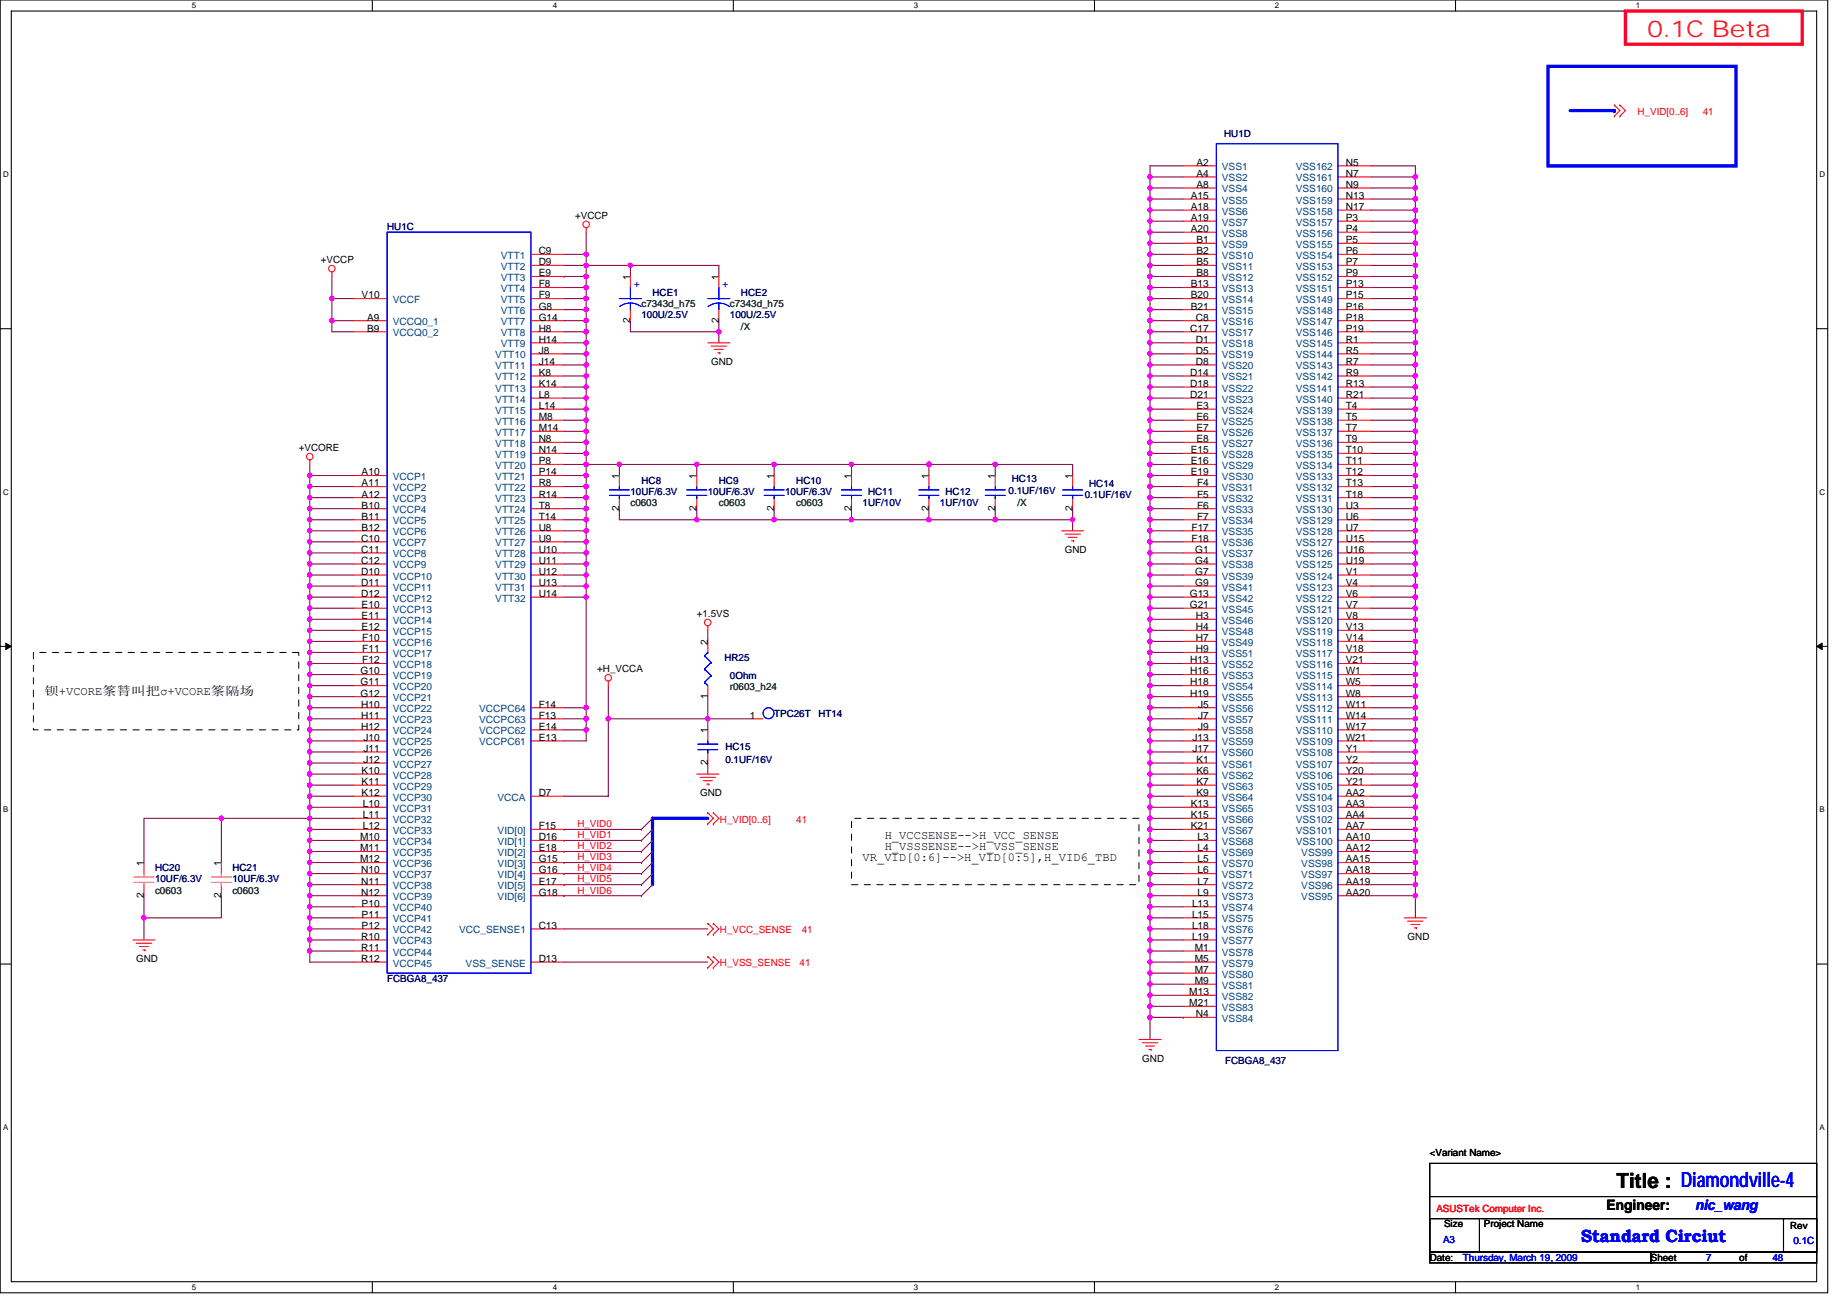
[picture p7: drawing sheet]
<svg xmlns="http://www.w3.org/2000/svg" width="297mm" height="210mm" viewBox="0 0 297 210" stroke-linecap="round" stroke-linejoin="round" font-family="sans-serif">
<defs><g id="words">
<text font-size="3.7" fill="#f00" x="265" y="5.9">0.1C Beta</text>
<text font-size="3.4" x="260" y="191.1">Title : Diamondville-4</text>
<text font-size="2.8" fill="#00f" x="254.3" y="199.6">Standard Circiut</text>
<text font-size="2.3" x="258.4" y="194.5">Engineer:</text>
<text font-size="2.3" fill="#00f" x="272.6" y="194.5">nic_wang</text>
<g font-size="1.9">
<text x="7.2" y="111.8">钡+VCORE筿甧叫把σ+VCORE筿隔场</text>
<text x="142.3" y="134.9">H_VCCSENSE--&gt;H_VCC_SENSE</text>
<text x="142.3" y="136.7">H_VSSSENSE--&gt;H_VSS_SENSE</text>
<text x="138.7" y="138.5">VR_VID[0:6]--&gt;H_VID[0:5],H_VID6_TBD</text>
</g>
<g font-size="1.6" fill="#000080">
<text x="196.9" y="22">HU1D</text>
<text x="62.3" y="37">HU1C</text>
<text x="104.9" y="47.6">HCE1</text>
<text x="119.2" y="47.6">HCE2</text>
<text x="103.2" y="51.2">100U/2.5V</text>
<text x="117.4" y="51.2">100U/2.5V</text>
<text x="103.2" y="77.9">HC8</text>
<text x="115.6" y="77.9">HC9</text>
<text x="128.1" y="77.9">HC10</text>
<text x="162.7" y="77.5">HC13</text>
<text x="101.4" y="79.7">10UF/6.3V</text>
<text x="113.8" y="79.7">10UF/6.3V</text>
<text x="126.3" y="79.7">10UF/6.3V</text>
<text x="138.7" y="81.4">1UF/10V</text>
<text x="139.6" y="79.7">HC11</text>
<text x="151.2" y="81.4">1UF/10V</text>
<text x="152.1" y="79.7">HC12</text>
<text x="162.2" y="79.5">0.1UF/16V</text>
<text x="174.5" y="80">0.1UF/16V</text>
<text x="175.2" y="78.2">HC14</text>
<text x="116.5" y="106.3">HR25</text>
<text x="117.4" y="109.2">0Ohm</text>
<text x="124.5" y="115.2">TPC26T</text>
<text x="131.6" y="115.2">HT14</text>
<text x="116.7" y="120.5">HC15</text>
<text x="116.7" y="122.7">0.1UF/16V</text>
<text x="24.9" y="140.1">HC20</text>
<text x="24.9" y="141.9">10UF/6.3V</text>
<text x="37.4" y="140.1">HC21</text>
<text x="37.4" y="141.9">10UF/6.3V</text>
<text x="62.3" y="157.9">FCBGA8_437</text>
<text x="197" y="171">FCBGA8_437</text>
</g>
<g font-size="1.6" fill="#f00">
<text x="263.4" y="18.5">H_VID[0..6]</text>
<text x="273.9" y="18.5">41</text>
<text x="92.9" y="136.5">H_VID2</text>
<text x="92.9" y="134.8">H_VID1</text>
<text x="92.9" y="133">H_VID0</text>
<text x="115.8" y="132.3">H_VID[0..6]</text>
<text x="128.1" y="132.3">41</text>
<text x="92.9" y="138.3">H_VID3</text>
<text x="92.9" y="141.9">H_VID5</text>
<text x="92.9" y="140.1">H_VID4</text>
<text x="92.9" y="143.7">H_VID6</text>
<text x="115.8" y="155.4">H_VSS_SENSE</text>
<text x="115.8" y="150.1">H_VCC_SENSE</text>
<text x="128.6" y="155.4">41</text>
<text x="128.9" y="150.1">41</text>
<text x="231" y="194.9">ASUSTek Computer Inc.</text>
</g>
<g font-size="1.6">
<text x="192.4" y="26.6">A2</text>
<text x="192.4" y="28.4">A4</text>
<text x="216.4" y="28.4">N7</text>
<text x="216.4" y="26.6">N5</text>
<text x="92.5" y="35.2">+VCCP</text>
<text x="191.5" y="32">A15</text>
<text x="191.5" y="33.8">A18</text>
<text x="191.5" y="35.5">A19</text>
<text x="192.4" y="30.2">A8</text>
<text x="216.4" y="35.5">P3</text>
<text x="216.4" y="33.8">N17</text>
<text x="216.4" y="32">N13</text>
<text x="216.4" y="30.2">N9</text>
<text x="86.6" y="40.9">C9</text>
<text x="191.5" y="37.3">A20</text>
<text x="192.4" y="39.1">B1</text>
<text x="192.4" y="40.9">B2</text>
<text x="216.4" y="40.9">P6</text>
<text x="216.4" y="39.1">P5</text>
<text x="216.4" y="37.3">P4</text>
<text x="51.6" y="42.3">+VCCP</text>
<text x="58.2" y="48">V10</text>
<text x="86.6" y="48">F9</text>
<text x="86.6" y="46.2">F8</text>
<text x="86.6" y="44.4">E9</text>
<text x="86.6" y="42.7">D9</text>
<text x="101.4" y="45" transform="rotate(-90 101.4 45)">1</text>
<text x="115.6" y="45" transform="rotate(-90 115.6 45)">1</text>
<text x="191.5" y="46.2">B13</text>
<text x="191.5" y="48">B20</text>
<text x="192.4" y="42.7">B5</text>
<text x="192.4" y="44.4">B8</text>
<text x="216.4" y="48">P15</text>
<text x="216.4" y="46.2">P13</text>
<text x="216.4" y="44.4">P9</text>
<text x="216.4" y="42.7">P7</text>
<text x="59.1" y="51.5">A9</text>
<text x="59.1" y="53.3">B9</text>
<text x="86.6" y="53.3">H8</text>
<text x="86.6" y="51.5">G14</text>
<text x="86.6" y="49.8">G8</text>
<text x="101.4" y="51.9" transform="rotate(-90 101.4 51.9)">2</text>
<text x="115.6" y="51.9" transform="rotate(-90 115.6 51.9)">2</text>
<text x="191.4" y="53.3">C17</text>
<text x="191.5" y="49.8">B21</text>
<text x="192.3" y="51.5">C8</text>
<text x="216.4" y="53.3">P19</text>
<text x="216.4" y="51.5">P18</text>
<text x="216.4" y="49.8">P16</text>
<text x="86.6" y="55.1">H14</text>
<text x="86.6" y="58.7">J14</text>
<text x="86.6" y="56.9">J8</text>
<text x="114.4" y="58.7">GND</text>
<text x="192.3" y="55.1">D1</text>
<text x="192.3" y="56.9">D5</text>
<text x="192.3" y="58.7">D8</text>
<text x="216.4" y="58.7">R7</text>
<text x="216.4" y="56.9">R5</text>
<text x="216.4" y="55.1">R1</text>
<text x="86.6" y="65.8">L14</text>
<text x="86.6" y="64">L8</text>
<text x="86.6" y="62.2">K14</text>
<text x="86.6" y="60.4">K8</text>
<text x="191.4" y="60.4">D14</text>
<text x="191.4" y="62.2">D18</text>
<text x="191.4" y="64">D21</text>
<text x="192.4" y="65.8">E3</text>
<text x="216.4" y="65.8">T4</text>
<text x="216.4" y="64">R21</text>
<text x="216.4" y="62.2">R13</text>
<text x="216.4" y="60.4">R9</text>
<text x="86.6" y="71.1">N8</text>
<text x="86.6" y="69.3">M14</text>
<text x="86.6" y="67.5">M8</text>
<text x="192.4" y="67.5">E6</text>
<text x="192.4" y="69.3">E7</text>
<text x="192.4" y="71.1">E8</text>
<text x="216.4" y="71.1">T9</text>
<text x="216.4" y="69.3">T7</text>
<text x="216.4" y="67.5">T5</text>
<text x="48" y="72.5">+VCORE</text>
<text x="58.2" y="76.4">A10</text>
<text x="86.6" y="76.4">P14</text>
<text x="86.6" y="74.7">P8</text>
<text x="86.6" y="72.9">N14</text>
<text x="99.6" y="77" transform="rotate(-90 99.6 77)">1</text>
<text x="112" y="77" transform="rotate(-90 112 77)">1</text>
<text x="124.5" y="77" transform="rotate(-90 124.5 77)">1</text>
<text x="136.9" y="77" transform="rotate(-90 136.9 77)">1</text>
<text x="149.4" y="77" transform="rotate(-90 149.4 77)">1</text>
<text x="160" y="77" transform="rotate(-90 160 77)">1</text>
<text x="172.5" y="77" transform="rotate(-90 172.5 77)">1</text>
<text x="191.5" y="72.9">E15</text>
<text x="191.5" y="74.7">E16</text>
<text x="191.5" y="76.4">E19</text>
<text x="216.4" y="76.4">T12</text>
<text x="216.4" y="74.7">T11</text>
<text x="216.4" y="72.9">T10</text>
<text x="58.2" y="78.2">A11</text>
<text x="58.2" y="80">A12</text>
<text x="58.2" y="81.8">B10</text>
<text x="58.2" y="83.5">B11</text>
<text x="86.6" y="83.5">T14</text>
<text x="86.6" y="81.8">T8</text>
<text x="86.6" y="80">R14</text>
<text x="86.6" y="78.2">R8</text>
<text x="99.6" y="82.2" transform="rotate(-90 99.6 82.2)">2</text>
<text x="112" y="82.2" transform="rotate(-90 112 82.2)">2</text>
<text x="124.5" y="82.2" transform="rotate(-90 124.5 82.2)">2</text>
<text x="136.9" y="82.2" transform="rotate(-90 136.9 82.2)">2</text>
<text x="149.4" y="82.2" transform="rotate(-90 149.4 82.2)">2</text>
<text x="160" y="82.2" transform="rotate(-90 160 82.2)">2</text>
<text x="172.5" y="82.2" transform="rotate(-90 172.5 82.2)">2</text>
<text x="192.5" y="78.2">F4</text>
<text x="192.5" y="80">F5</text>
<text x="192.5" y="81.8">F6</text>
<text x="192.5" y="83.5">F7</text>
<text x="216.4" y="83.5">U6</text>
<text x="216.4" y="81.8">U3</text>
<text x="216.4" y="80">T18</text>
<text x="216.4" y="78.2">T13</text>
<text x="58.1" y="87.1">C10</text>
<text x="58.1" y="88.9">C11</text>
<text x="58.2" y="85.3">B12</text>
<text x="86.6" y="88.9">U10</text>
<text x="86.6" y="87.1">U9</text>
<text x="86.6" y="85.3">U8</text>
<text x="171.3" y="88.9">GND</text>
<text x="191.6" y="85.3">F17</text>
<text x="191.6" y="87.1">F18</text>
<text x="192.2" y="88.9">G1</text>
<text x="216.4" y="88.9">U16</text>
<text x="216.4" y="87.1">U15</text>
<text x="216.4" y="85.3">U7</text>
<text x="58.1" y="90.7">C12</text>
<text x="58.1" y="92.4">D10</text>
<text x="58.1" y="94.2">D11</text>
<text x="58.1" y="96">D12</text>
<text x="86.6" y="96">U14</text>
<text x="86.6" y="94.2">U13</text>
<text x="86.6" y="92.4">U12</text>
<text x="86.6" y="90.7">U11</text>
<text x="191.3" y="96">G13</text>
<text x="192.2" y="90.7">G4</text>
<text x="192.2" y="92.4">G7</text>
<text x="192.2" y="94.2">G9</text>
<text x="216.4" y="96">V6</text>
<text x="216.4" y="94.2">V4</text>
<text x="216.4" y="92.4">V1</text>
<text x="216.4" y="90.7">U19</text>
<text x="58.2" y="97.8">E10</text>
<text x="58.2" y="99.5">E11</text>
<text x="58.2" y="101.3">E12</text>
<text x="112.1" y="99.2">+1.5VS</text>
<text x="191.3" y="97.8">G21</text>
<text x="192.3" y="99.5">H3</text>
<text x="192.3" y="101.3">H4</text>
<text x="216.4" y="101.3">V13</text>
<text x="216.4" y="99.5">V8</text>
<text x="216.4" y="97.8">V7</text>
<text x="58.3" y="103.1">F10</text>
<text x="58.3" y="104.9">F11</text>
<text x="58.3" y="106.7">F12</text>
<text x="113.8" y="103.7" transform="rotate(-90 113.8 103.7)">2</text>
<text x="191.4" y="106.7">H13</text>
<text x="192.3" y="103.1">H7</text>
<text x="192.3" y="104.9">H9</text>
<text x="216.4" y="106.7">V21</text>
<text x="216.4" y="104.9">V18</text>
<text x="216.4" y="103.1">V14</text>
<text x="58" y="108.4">G10</text>
<text x="58" y="110.2">G11</text>
<text x="58" y="112">G12</text>
<text x="58.1" y="113.8">H10</text>
<text x="86.6" y="113.8">F14</text>
<text x="96.1" y="108.1">+H_VCCA</text>
<text x="113.8" y="112.4" transform="rotate(-90 113.8 112.4)">1</text>
<text x="191.4" y="108.4">H16</text>
<text x="191.4" y="110.2">H18</text>
<text x="191.4" y="112">H19</text>
<text x="192.7" y="113.8">J5</text>
<text x="216.4" y="113.8">W11</text>
<text x="216.4" y="112">W8</text>
<text x="216.4" y="110.2">W5</text>
<text x="216.4" y="108.4">W1</text>
<text x="58.1" y="115.5">H11</text>
<text x="58.1" y="117.3">H12</text>
<text x="58.4" y="119.1">J10</text>
<text x="86.6" y="115.5">F13</text>
<text x="86.6" y="117.3">E14</text>
<text x="86.6" y="119.1">E13</text>
<text x="113.8" y="117.9" transform="rotate(-90 113.8 117.9)">1</text>
<text x="120.6" y="115.5">1</text>
<text x="191.8" y="119.1">J13</text>
<text x="192.7" y="115.5">J7</text>
<text x="192.7" y="117.3">J9</text>
<text x="216.4" y="119.1">W21</text>
<text x="216.4" y="117.3">W17</text>
<text x="216.4" y="115.5">W14</text>
<text x="58.2" y="124.4">K10</text>
<text x="58.4" y="120.9">J11</text>
<text x="58.4" y="122.7">J12</text>
<text x="113.8" y="123.1" transform="rotate(-90 113.8 123.1)">2</text>
<text x="191.8" y="120.9">J17</text>
<text x="192.4" y="122.7">K1</text>
<text x="192.4" y="124.4">K6</text>
<text x="216.4" y="124.4">Y20</text>
<text x="216.4" y="122.7">Y2</text>
<text x="216.4" y="120.9">Y1</text>
<text x="58.2" y="126.2">K11</text>
<text x="58.2" y="128">K12</text>
<text x="58.4" y="129.8">L10</text>
<text x="58.4" y="131.6">L11</text>
<text x="86.6" y="128">D7</text>
<text x="112.6" y="128">GND</text>
<text x="191.5" y="129.8">K13</text>
<text x="191.5" y="131.6">K15</text>
<text x="192.4" y="126.2">K7</text>
<text x="192.4" y="128">K9</text>
<text x="216.4" y="131.6">AA4</text>
<text x="216.4" y="129.8">AA3</text>
<text x="216.4" y="128">AA2</text>
<text x="216.4" y="126.2">Y21</text>
<text x="57.9" y="135.1">M10</text>
<text x="57.9" y="136.9">M11</text>
<text x="58.4" y="133.3">L12</text>
<text x="86.6" y="133.3">F15</text>
<text x="86.6" y="135.1">D16</text>
<text x="86.6" y="136.9">E18</text>
<text x="191.5" y="133.3">K21</text>
<text x="192.6" y="135.1">L3</text>
<text x="192.6" y="136.9">L4</text>
<text x="216.4" y="136.9">AA12</text>
<text x="216.4" y="135.1">AA10</text>
<text x="216.4" y="133.3">AA7</text>
<text x="23.1" y="139.2" transform="rotate(-90 23.1 139.2)">1</text>
<text x="35.6" y="139.2" transform="rotate(-90 35.6 139.2)">1</text>
<text x="57.9" y="138.7">M12</text>
<text x="58.1" y="140.4">N10</text>
<text x="58.1" y="142.2">N11</text>
<text x="58.1" y="144">N12</text>
<text x="86.6" y="138.7">G15</text>
<text x="86.6" y="140.4">G16</text>
<text x="86.6" y="142.2">E17</text>
<text x="86.6" y="144">G18</text>
<text x="192.6" y="138.7">L5</text>
<text x="192.6" y="140.4">L6</text>
<text x="192.6" y="142.2">L7</text>
<text x="192.6" y="144">L9</text>
<text x="216.4" y="144">AA20</text>
<text x="216.4" y="142.2">AA19</text>
<text x="216.4" y="140.4">AA18</text>
<text x="216.4" y="138.7">AA15</text>
<text x="23.1" y="144.4" transform="rotate(-90 23.1 144.4)">2</text>
<text x="35.6" y="144.4" transform="rotate(-90 35.6 144.4)">2</text>
<text x="58.2" y="145.8">P10</text>
<text x="58.2" y="147.6">P11</text>
<text x="58.2" y="149.3">P12</text>
<text x="86.6" y="149.3">C13</text>
<text x="191.7" y="145.8">L13</text>
<text x="191.7" y="147.6">L15</text>
<text x="191.7" y="149.3">L18</text>
<text x="21.9" y="154.7">GND</text>
<text x="58.1" y="151.1">R10</text>
<text x="58.1" y="152.9">R11</text>
<text x="58.1" y="154.7">R12</text>
<text x="86.6" y="154.7">D13</text>
<text x="191.7" y="151.1">L19</text>
<text x="192.1" y="152.9">M1</text>
<text x="192.1" y="154.7">M5</text>
<text x="226.4" y="151.1">GND</text>
<text x="191.3" y="160">M13</text>
<text x="191.3" y="161.8">M21</text>
<text x="192.1" y="156.4">M7</text>
<text x="192.1" y="158.2">M9</text>
<text x="192.3" y="163.6">N4</text>
<text x="183.7" y="170.7">GND</text>
<text x="229.9" y="185.8">&lt;Variant Name&gt;</text>
<text x="232.2" y="197.4">Size</text>
<text x="238.7" y="197.4">Project Name</text>
<text x="287.9" y="197.5">Rev</text>
<text x="229.9" y="202.7">Date:</text>
<text x="265.5" y="202.7">Sheet</text>
<text x="279.7" y="202.7">of</text>
</g>
<g font-size="1.6" fill="#004080">
<text x="196.5" y="27.4">VSS1</text>
<text x="196.5" y="29.2">VSS2</text>
<text x="208.4" y="29.2">VSS161</text>
<text x="208.4" y="27.4">VSS162</text>
<text x="196.5" y="30.9">VSS4</text>
<text x="196.5" y="32.7">VSS5</text>
<text x="196.5" y="34.5">VSS6</text>
<text x="208.4" y="34.5">VSS158</text>
<text x="208.4" y="32.7">VSS159</text>
<text x="208.4" y="30.9">VSS160</text>
<text x="80.5" y="41.6">VTT1</text>
<text x="196.5" y="36.3">VSS7</text>
<text x="196.5" y="38.1">VSS8</text>
<text x="196.5" y="39.8">VSS9</text>
<text x="196.5" y="41.6">VSS10</text>
<text x="208.4" y="41.6">VSS154</text>
<text x="208.4" y="39.8">VSS155</text>
<text x="208.4" y="38.1">VSS156</text>
<text x="208.4" y="36.3">VSS157</text>
<text x="80.5" y="46.9">VTT4</text>
<text x="80.5" y="45.2">VTT3</text>
<text x="80.5" y="43.4">VTT2</text>
<text x="196.5" y="43.4">VSS11</text>
<text x="196.5" y="45.2">VSS12</text>
<text x="196.5" y="46.9">VSS13</text>
<text x="208.4" y="46.9">VSS151</text>
<text x="208.4" y="45.2">VSS152</text>
<text x="208.4" y="43.4">VSS153</text>
<text x="63.2" y="48.7">VCCF</text>
<text x="63.2" y="52.3">VCCQ0_1</text>
<text x="80.5" y="52.3">VTT7</text>
<text x="80.5" y="50.5">VTT6</text>
<text x="80.5" y="48.7">VTT5</text>
<text x="196.5" y="48.7">VSS14</text>
<text x="196.5" y="50.5">VSS15</text>
<text x="196.5" y="52.3">VSS16</text>
<text x="208.4" y="52.3">VSS147</text>
<text x="208.4" y="50.5">VSS148</text>
<text x="208.4" y="48.7">VSS149</text>
<text x="63.2" y="54.1">VCCQ0_2</text>
<text x="79.6" y="59.4">VTT11</text>
<text x="79.6" y="57.6">VTT10</text>
<text x="80.5" y="55.8">VTT9</text>
<text x="80.5" y="54.1">VTT8</text>
<text x="196.5" y="54.1">VSS17</text>
<text x="196.5" y="55.8">VSS18</text>
<text x="196.5" y="57.6">VSS19</text>
<text x="196.5" y="59.4">VSS20</text>
<text x="208.4" y="59.4">VSS143</text>
<text x="208.4" y="57.6">VSS144</text>
<text x="208.4" y="55.8">VSS145</text>
<text x="208.4" y="54.1">VSS146</text>
<text x="79.6" y="64.7">VTT14</text>
<text x="79.6" y="62.9">VTT13</text>
<text x="79.6" y="61.2">VTT12</text>
<text x="196.5" y="61.2">VSS21</text>
<text x="196.5" y="62.9">VSS22</text>
<text x="196.5" y="64.7">VSS23</text>
<text x="208.4" y="64.7">VSS140</text>
<text x="208.4" y="62.9">VSS141</text>
<text x="208.4" y="61.2">VSS142</text>
<text x="79.6" y="71.8">VTT18</text>
<text x="79.6" y="70.1">VTT17</text>
<text x="79.6" y="68.3">VTT16</text>
<text x="79.6" y="66.5">VTT15</text>
<text x="196.5" y="66.5">VSS24</text>
<text x="196.5" y="68.3">VSS25</text>
<text x="196.5" y="70.1">VSS26</text>
<text x="196.5" y="71.8">VSS27</text>
<text x="208.4" y="71.8">VSS136</text>
<text x="208.4" y="70.1">VSS137</text>
<text x="208.4" y="68.3">VSS138</text>
<text x="208.4" y="66.5">VSS139</text>
<text x="63.2" y="77.2">VCCP1</text>
<text x="79.6" y="77.2">VTT21</text>
<text x="79.6" y="75.4">VTT20</text>
<text x="79.6" y="73.6">VTT19</text>
<text x="196.5" y="73.6">VSS28</text>
<text x="196.5" y="75.4">VSS29</text>
<text x="196.5" y="77.2">VSS30</text>
<text x="208.4" y="77.2">VSS133</text>
<text x="208.4" y="75.4">VSS134</text>
<text x="208.4" y="73.6">VSS135</text>
<text x="63.2" y="79">VCCP2</text>
<text x="63.2" y="80.7">VCCP3</text>
<text x="63.2" y="82.5">VCCP4</text>
<text x="79.6" y="82.5">VTT24</text>
<text x="79.6" y="80.7">VTT23</text>
<text x="79.6" y="79">VTT22</text>
<text x="196.5" y="79">VSS31</text>
<text x="196.5" y="80.7">VSS32</text>
<text x="196.5" y="82.5">VSS33</text>
<text x="208.4" y="82.5">VSS130</text>
<text x="208.4" y="80.7">VSS131</text>
<text x="208.4" y="79">VSS132</text>
<text x="63.2" y="84.3">VCCP5</text>
<text x="63.2" y="86.1">VCCP6</text>
<text x="63.2" y="87.8">VCCP7</text>
<text x="63.2" y="89.6">VCCP8</text>
<text x="79.6" y="89.6">VTT28</text>
<text x="79.6" y="87.8">VTT27</text>
<text x="79.6" y="86.1">VTT26</text>
<text x="79.6" y="84.3">VTT25</text>
<text x="196.5" y="84.3">VSS34</text>
<text x="196.5" y="86.1">VSS35</text>
<text x="196.5" y="87.8">VSS36</text>
<text x="196.5" y="89.6">VSS37</text>
<text x="208.4" y="89.6">VSS126</text>
<text x="208.4" y="87.8">VSS127</text>
<text x="208.4" y="86.1">VSS128</text>
<text x="208.4" y="84.3">VSS129</text>
<text x="63.2" y="91.4">VCCP9</text>
<text x="63.2" y="93.2">VCCP10</text>
<text x="63.2" y="95">VCCP11</text>
<text x="79.6" y="95">VTT31</text>
<text x="79.6" y="93.2">VTT30</text>
<text x="79.6" y="91.4">VTT29</text>
<text x="196.5" y="91.4">VSS38</text>
<text x="196.5" y="93.2">VSS39</text>
<text x="196.5" y="95">VSS41</text>
<text x="208.4" y="95">VSS123</text>
<text x="208.4" y="93.2">VSS124</text>
<text x="208.4" y="91.4">VSS125</text>
<text x="63.2" y="96.7">VCCP12</text>
<text x="63.2" y="98.5">VCCP13</text>
<text x="63.2" y="100.3">VCCP14</text>
<text x="79.6" y="96.7">VTT32</text>
<text x="196.5" y="96.7">VSS42</text>
<text x="196.5" y="98.5">VSS45</text>
<text x="196.5" y="100.3">VSS46</text>
<text x="208.4" y="100.3">VSS120</text>
<text x="208.4" y="98.5">VSS121</text>
<text x="208.4" y="96.7">VSS122</text>
<text x="63.2" y="102.1">VCCP15</text>
<text x="63.2" y="103.8">VCCP16</text>
<text x="63.2" y="105.6">VCCP17</text>
<text x="63.2" y="107.4">VCCP18</text>
<text x="196.5" y="102.1">VSS48</text>
<text x="196.5" y="103.8">VSS49</text>
<text x="196.5" y="105.6">VSS51</text>
<text x="196.5" y="107.4">VSS52</text>
<text x="208.4" y="107.4">VSS116</text>
<text x="208.4" y="105.6">VSS117</text>
<text x="208.4" y="103.8">VSS118</text>
<text x="208.4" y="102.1">VSS119</text>
<text x="63.2" y="109.2">VCCP19</text>
<text x="63.2" y="111">VCCP20</text>
<text x="63.2" y="112.7">VCCP21</text>
<text x="196.5" y="109.2">VSS53</text>
<text x="196.5" y="111">VSS54</text>
<text x="196.5" y="112.7">VSS55</text>
<text x="208.4" y="112.7">VSS113</text>
<text x="208.4" y="111">VSS114</text>
<text x="208.4" y="109.2">VSS115</text>
<text x="63.2" y="114.5">VCCP22</text>
<text x="63.2" y="116.3">VCCP23</text>
<text x="63.2" y="118.1">VCCP24</text>
<text x="63.2" y="119.8">VCCP25</text>
<text x="77.1" y="114.5">VCCPC64</text>
<text x="77.1" y="116.3">VCCPC63</text>
<text x="77.1" y="118.1">VCCPC62</text>
<text x="77.1" y="119.8">VCCPC61</text>
<text x="196.5" y="114.5">VSS56</text>
<text x="196.5" y="116.3">VSS57</text>
<text x="196.5" y="118.1">VSS58</text>
<text x="196.5" y="119.8">VSS59</text>
<text x="208.4" y="119.8">VSS109</text>
<text x="208.4" y="118.1">VSS110</text>
<text x="208.4" y="116.3">VSS111</text>
<text x="208.4" y="114.5">VSS112</text>
<text x="63.2" y="121.6">VCCP26</text>
<text x="63.2" y="123.4">VCCP27</text>
<text x="63.2" y="125.2">VCCP28</text>
<text x="196.5" y="121.6">VSS60</text>
<text x="196.5" y="123.4">VSS61</text>
<text x="196.5" y="125.2">VSS62</text>
<text x="208.4" y="125.2">VSS106</text>
<text x="208.4" y="123.4">VSS107</text>
<text x="208.4" y="121.6">VSS108</text>
<text x="63.2" y="127">VCCP29</text>
<text x="63.2" y="128.7">VCCP30</text>
<text x="63.2" y="130.5">VCCP31</text>
<text x="80" y="128.7">VCCA</text>
<text x="196.5" y="127">VSS63</text>
<text x="196.5" y="128.7">VSS64</text>
<text x="196.5" y="130.5">VSS65</text>
<text x="208.4" y="130.5">VSS103</text>
<text x="208.4" y="128.7">VSS104</text>
<text x="208.4" y="127">VSS105</text>
<text x="63.2" y="132.3">VCCP32</text>
<text x="63.2" y="134.1">VCCP33</text>
<text x="63.2" y="135.8">VCCP34</text>
<text x="63.2" y="137.6">VCCP35</text>
<text x="80" y="134.1">VID[0]</text>
<text x="80" y="135.8">VID[1]</text>
<text x="80" y="137.6">VID[2]</text>
<text x="196.5" y="132.3">VSS66</text>
<text x="196.5" y="134.1">VSS67</text>
<text x="196.5" y="135.8">VSS68</text>
<text x="196.5" y="137.6">VSS69</text>
<text x="208.4" y="135.8">VSS100</text>
<text x="208.4" y="134.1">VSS101</text>
<text x="208.4" y="132.3">VSS102</text>
<text x="209.3" y="137.6">VSS99</text>
<text x="63.2" y="139.4">VCCP36</text>
<text x="63.2" y="141.2">VCCP37</text>
<text x="63.2" y="143">VCCP38</text>
<text x="80" y="139.4">VID[3]</text>
<text x="80" y="141.2">VID[4]</text>
<text x="80" y="143">VID[5]</text>
<text x="196.5" y="139.4">VSS70</text>
<text x="196.5" y="141.2">VSS71</text>
<text x="196.5" y="143">VSS72</text>
<text x="209.3" y="143">VSS96</text>
<text x="209.3" y="141.2">VSS97</text>
<text x="209.3" y="139.4">VSS98</text>
<text x="63.2" y="144.7">VCCP39</text>
<text x="63.2" y="146.5">VCCP40</text>
<text x="63.2" y="148.3">VCCP41</text>
<text x="80" y="144.7">VID[6]</text>
<text x="196.5" y="144.7">VSS73</text>
<text x="196.5" y="146.5">VSS74</text>
<text x="196.5" y="148.3">VSS75</text>
<text x="209.3" y="144.7">VSS95</text>
<text x="63.2" y="150.1">VCCP42</text>
<text x="63.2" y="151.8">VCCP43</text>
<text x="63.2" y="153.6">VCCP44</text>
<text x="63.2" y="155.4">VCCP45</text>
<text x="73.8" y="150.1">VCC_SENSE1</text>
<text x="74.9" y="155.4">VSS_SENSE</text>
<text x="196.5" y="150.1">VSS76</text>
<text x="196.5" y="151.8">VSS77</text>
<text x="196.5" y="153.6">VSS78</text>
<text x="196.5" y="155.4">VSS79</text>
<text x="196.5" y="157.2">VSS80</text>
<text x="196.5" y="159">VSS81</text>
<text x="196.5" y="160.7">VSS82</text>
<text x="196.5" y="162.5">VSS83</text>
<text x="196.5" y="164.3">VSS84</text>
</g>
<g font-size="1.6" fill="#00f">
<text x="101.9" y="46.1">+</text>
<text x="116.1" y="46.1">+</text>
<text x="232.1" y="199.8">A3</text>
<text x="235.3" y="202.7">Thursday, March 19, 2009</text>
<text x="274.4" y="202.7">7</text>
<text x="285" y="202.7">48</text>
<text x="288.4" y="200">0.1C</text>
</g>
<g font-size="1.6" fill="#008000">
<text x="103.2" y="49.4">c7343d_h75</text>
<text x="117.4" y="49.4">c7343d_h75</text>
<text x="119.2" y="53">/X</text>
<text x="101.4" y="81.4">c0603</text>
<text x="115.6" y="81.4">c0603</text>
<text x="128.1" y="81.4">c0603</text>
<text x="163.6" y="81.4">/X</text>
<text x="117.4" y="110.9">r0603_h24</text>
<text x="24.9" y="143.7">c0603</text>
<text x="37.4" y="143.7">c0603</text>
</g>
<g font-size="1.3">
<text x="30.8" y="1.3">5</text>
<text x="88.9" y="1.3">4</text>
<text x="147" y="1.3">3</text>
<text x="205" y="1.3">2</text>
<text x="263.1" y="1.3">1</text>
<text x=".5" y="28.4">D</text>
<text x="292.6" y="28.4">D</text>
<text x=".5" y="79.5">C</text>
<text x="292.6" y="79.5">C</text>
<text x=".5" y="130.6">B</text>
<text x="292.6" y="130.6">B</text>
<text x=".5" y="181.7">A</text>
<text x="292.6" y="181.7">A</text>
<text x="30.8" y="207.4">5</text>
<text x="88.9" y="207.4">4</text>
<text x="147" y="207.4">3</text>
<text x="205" y="207.4">2</text>
<text x="263.1" y="207.4">1</text>
</g>
</g></defs>
<path d="M0 0h293.9v207.9h-293.9zM1.8 1.8h290.4v204.3h-290.4z" fill="none" stroke="#000" stroke-width=".17"/>
<g fill="#fff">
<path d="M30.8 .2h.7v1.4h-.7z"/>
<path d="M30.8 206.3h.7v1.4h-.7z"/>
</g>
<path d="M59.9 0v1.8M59.9 206.1v1.8" fill="none" stroke="#000" stroke-width=".17"/>
<g fill="#fff">
<path d="M88.9 .2h.7v1.4h-.7z"/>
<path d="M88.9 206.3h.7v1.4h-.7z"/>
</g>
<path d="M117.9 0v1.8M117.9 206.1v1.8" fill="none" stroke="#000" stroke-width=".17"/>
<g fill="#fff">
<path d="M147 .2h.7v1.4h-.7z"/>
<path d="M147 206.3h.7v1.4h-.7z"/>
</g>
<path d="M176 0v1.8M176 206.1v1.8" fill="none" stroke="#000" stroke-width=".17"/>
<g fill="#fff">
<path d="M205 .2h.7v1.4h-.7z"/>
<path d="M205 206.3h.7v1.4h-.7z"/>
</g>
<path d="M234.1 0v1.8M234.1 206.1v1.8" fill="none" stroke="#000" stroke-width=".17"/>
<g fill="#fff">
<path d="M263.1 .2h.7v1.4h-.7z"/>
<path d="M263.1 206.3h.7v1.4h-.7z"/>
<path d="M.5 27.3h.9v1.4h-.9z"/>
<path d="M292.6 27.3h.9v1.4h-.9z"/>
<path d="M.5 78.4h.9v1.4h-.9z"/>
<path d="M292.6 78.4h.9v1.4h-.9z"/>
</g>
<path d="M0 52.9h1.8M292.2 52.9h1.7" fill="none" stroke="#000" stroke-width=".17"/>
<g fill="#fff">
<path d="M.5 129.5h.8v1.4h-.8z"/>
<path d="M292.6 129.5h.9v1.4h-.9z"/>
</g>
<path d="M0 103.9h1.8M292.2 103.9h1.7" fill="none" stroke="#000" stroke-width=".17"/>
<path d="M.9 103.4l.9 .5-.9 .5zM292.2 103.9l.8-.5v1z" fill="#000" stroke="#000" stroke-width=".16"/>
<g fill="#fff">
<path d="M.5 180.5h.8v1.4h-.8z"/>
<path d="M292.6 180.5h.9v1.4h-.9z"/>
</g>
<path d="M0 155h1.8M292.2 155h1.7M229.9 187h62.3v14.3h-62.3zM229.9 195.9h8v5.4h-8zM229.9 192.4h62.3M238.1 195.9h48.7M286.8 195.9h5.4v5.4h-5.4zM286.8 195.9h.1M292.2 192.4h.1M229.9 201.3h35.6v1.8h-35.6zM265.5 201.3h26.7v1.8h-26.7z" fill="none" stroke="#000" stroke-width=".17"/>
<g fill="none" stroke="#800040" stroke-width=".17">
<path d="M94.3 37.3v3.6M185 28.4h5.3M185 37.3h5.3M185 39.1h5.3M185 30.2h5.3M185 32h5.3M185 35.6h5.3M185 33.8h5.3M185 39.1h.1M185 32h.1M185 37.3h.1M185 28.4h.1"/>
<path d="M185 35.6h.1M185 33.8h.1M185 30.2h.1M190.3 26.7h-5.3v135.1M220.5 26.7h7.1v1.7M220.5 33.8h7.1M220.5 35.6h7.1M220.5 30.2h7.1M220.5 32h7.1M220.5 37.3h7.1M220.5 39.1h7.1M220.5 28.4h7.1"/>
<path d="M227.6 28.4h.1M227.6 35.6h.1M227.6 32h.1M227.6 37.3h.1M227.6 33.8h.1M227.6 39.1h.1M227.6 30.2h.1M227.6 28.4v115.6M53.4 51.6v1.7h3.5M53.4 48h.1M53.4 48v3.6M53.4 51.6h.1"/>
<path d="M53.4 44.4v3.6M53.4 48h3.5M53.4 51.6h3.5M90.7 40.9h3.6M90.7 58.7h3.6M90.7 56.9h3.6M90.7 55.1h3.6M90.7 48h3.6M90.7 46.2h3.6M90.7 42.7h3.6M90.7 49.8h3.6M90.7 51.6h3.6"/>
<path d="M90.7 53.3h3.6M90.7 44.4h.1M90.7 44.4h3.6M94.3 46.2h.1M94.3 40.9h.1M94.3 48h.1M94.3 58.7h.1M94.3 55.1h.1M94.3 49.8h.1M94.3 51.6h.1M94.3 42.7h.1M94.3 56.9h.1"/>
<path d="M94.3 53.3h.1M94.3 44.4h.1M94.3 40.9v78.2h-3.6M94.3 42.7h7.1M101.4 42.7h.1M101.4 42.7h14.2v1.7M101.4 42.7v1.7M101.4 51.6v1.7h14.2M115.6 53.3h.1M115.6 51.6v1.7M115.6 53.3v1.8M185 55.1h5.3"/>
<path d="M185 56.9h5.3M185 44.4h5.3M185 46.2h5.3M185 53.3h5.3M185 42.7h5.3M185 51.6h5.3M185 58.7h5.3M185 40.9h5.3M185 48h5.3M185 49.8h5.3M185 56.9h.1M185 46.2h.1"/>
<path d="M185 55.1h.1M185 44.4h.1M185 53.3h.1M185 42.7h.1M185 49.8h.1M185 58.7h.1M185 40.9h.1M185 51.6h.1M185 48h.1M220.5 40.9h7.1M220.5 42.7h7.1M220.5 58.7h7.1"/>
<path d="M220.5 51.6h7.1M220.5 53.3h7.1M220.5 44.4h7.1M220.5 55.1h7.1M220.5 46.2h7.1M220.5 48h7.1M220.5 56.9h7.1M220.5 49.8h7.1M227.6 42.7h.1M227.6 53.3h.1M227.6 44.4h.1M227.6 55.1h.1"/>
<path d="M227.6 48h.1M227.6 46.2h.1M227.6 56.9h.1M227.6 49.8h.1M227.6 40.9h.1M227.6 58.7h.1M227.6 51.6h.1M49.8 76.5h.1M49.8 74.7v1.8M49.8 78.2h.1M49.8 76.5v78.2h7.1M49.8 78.2h7.1"/>
<path d="M49.8 76.5h7.1M90.7 74.7h3.6M90.7 72.9h3.6M90.7 71.1h3.6M90.7 69.3h3.6M90.7 62.2h3.6M90.7 60.5h3.6M90.7 76.5h3.6M90.7 67.6h3.6M90.7 65.8h3.6M90.7 64h3.6M90.7 78.2h3.6"/>
<path d="M94.3 72.9h.1M94.3 69.3h.1M94.3 62.2h.1M94.3 74.7h.1M94.3 65.8h.1M94.3 64h.1M94.3 60.5h.1M94.3 76.5h.1M94.3 67.6h.1M94.3 78.2h.1M94.3 71.1h.1M94.3 74.7h5.3"/>
<path d="M99.6 74.7v1.8M99.6 74.7h72.9v1.8M99.6 74.7h.1M112.1 74.7v1.8M112.1 74.7h.1M124.5 74.7v1.8M124.5 74.7h.1M136.9 74.7h.1M136.9 74.7v1.8M149.4 74.7v1.8M149.4 74.7h.1M160.1 74.7v1.8"/>
<path d="M160.1 74.7h.1M185 67.6h5.3M185 69.3h5.3M185 74.7h5.3M185 76.5h5.3M185 62.2h5.3M185 64h5.3M185 72.9h5.3M185 60.5h5.3M185 71.1h5.3M185 78.2h5.3M185 65.8h5.3"/>
<path d="M185 69.3h.1M185 76.5h.1M185 64h.1M185 74.7h.1M185 62.2h.1M185 72.9h.1M185 60.5h.1M185 67.6h.1M185 71.1h.1M185 78.2h.1M185 65.8h.1M220.5 60.5h7.1"/>
<path d="M220.5 69.3h7.1M220.5 71.1h7.1M220.5 76.5h7.1M220.5 78.2h7.1M220.5 62.2h7.1M220.5 64h7.1M220.5 72.9h7.1M220.5 74.7h7.1M220.5 65.8h7.1M220.5 67.6h7.1M227.6 60.5h.1M227.6 71.1h.1"/>
<path d="M227.6 78.2h.1M227.6 62.2h.1M227.6 64h.1M227.6 72.9h.1M227.6 74.7h.1M227.6 67.6h.1M227.6 65.8h.1M227.6 69.3h.1M227.6 76.5h.1M49.8 85.3h.1M49.8 92.5h.1M49.8 80h.1"/>
<path d="M49.8 97.8h.1M49.8 83.6h.1M49.8 96h.1M49.8 90.7h.1M49.8 94.2h.1M49.8 88.9h.1M49.8 87.1h.1M49.8 99.6h.1M49.8 81.8h.1M49.8 87.1h7.1M49.8 85.3h7.1M49.8 99.6h7.1"/>
<path d="M49.8 97.8h7.1M49.8 94.2h7.1M49.8 92.5h7.1M49.8 96h7.1M49.8 81.8h7.1M49.8 80h7.1M49.8 83.6h7.1M49.8 90.7h7.1M49.8 88.9h7.1M90.7 80h3.6M90.7 90.7h3.6M90.7 88.9h3.6"/>
<path d="M90.7 81.8h3.6M90.7 92.5h3.6M90.7 83.6h3.6M90.7 96h3.6M90.7 87.1h3.6M90.7 94.2h3.6M90.7 85.3h3.6M94.3 88.9h.1M94.3 80h.1M94.3 90.7h.1M94.3 81.8h.1M94.3 96h.1"/>
<path d="M94.3 83.6h.1M94.3 85.3h.1M94.3 92.5h.1M94.3 87.1h.1M94.3 94.2h.1M99.6 81.8v1.8h12.5M112.1 81.8v1.8M112.1 83.6h.1M112.1 83.6h60.4M124.5 81.8v1.8M124.5 83.6h.1M136.9 81.8v1.8"/>
<path d="M136.9 83.6h.1M149.4 81.8v1.8M149.4 83.6h.1M160.1 83.6h.1M160.1 81.8v1.8M172.5 83.6v1.7M172.5 81.8v1.8M185 96h5.3M185 97.8h5.3M185 81.8h5.3M185 83.6h5.3M185 87.1h5.3"/>
<path d="M185 88.9h5.3M185 94.2h5.3M185 80h5.3M185 85.3h5.3M185 92.5h5.3M185 99.6h5.3M185 90.7h5.3M185 97.8h.1M185 83.6h.1M185 88.9h.1M185 96h.1M185 81.8h.1"/>
<path d="M185 87.1h.1M185 94.2h.1M185 80h.1M185 92.5h.1M185 99.6h.1M185 85.3h.1M185 90.7h.1M220.5 96h7.1M220.5 97.8h7.1M220.5 99.6h7.1M220.5 80h7.1M220.5 81.8h7.1"/>
<path d="M220.5 88.9h7.1M220.5 90.7h7.1M220.5 83.6h7.1M220.5 85.3h7.1M220.5 92.5h7.1M220.5 94.2h7.1M220.5 87.1h7.1M227.6 97.8h.1M227.6 99.6h.1M227.6 81.8h.1M227.6 90.7h.1M227.6 85.3h.1"/>
<path d="M227.6 94.2h.1M227.6 80h.1M227.6 87.1h.1M227.6 96h.1M227.6 88.9h.1M227.6 83.6h.1M227.6 92.5h.1M49.8 108.5h.1M49.8 106.7h.1M49.8 117.3h.1M49.8 103.1h.1M49.8 113.8h.1"/>
<path d="M49.8 104.9h.1M49.8 115.6h.1M49.8 119.1h.1M49.8 101.3h.1M49.8 112h.1M49.8 110.2h.1M49.8 110.2h7.1M49.8 108.5h7.1M49.8 106.7h7.1M49.8 115.6h7.1M49.8 113.8h7.1M49.8 119.1h7.1"/>
<path d="M49.8 117.3h7.1M49.8 104.9h7.1M49.8 103.1h7.1M49.8 101.3h7.1M49.8 112h7.1M90.7 117.3h3.6M90.7 115.6h3.6M90.7 113.8h3.6M94.3 117.3h.1M94.3 115.6h.1M94.3 113.8h.1M97.8 115.6v12.4h-7.1"/>
<path d="M97.8 110.2v5.4M97.8 115.6h16M113.8 115.6h7.1M113.8 115.6v1.7M113.8 115.6h.1M113.8 101.3v1.8M113.8 112v3.6M185 115.6h5.3M185 117.3h5.3M185 106.7h5.3M185 108.5h5.3M185 113.8h5.3"/>
<path d="M185 104.9h5.3M185 101.3h5.3M185 103.1h5.3M185 112h5.3M185 119.1h5.3M185 110.2h5.3M185 117.3h.1M185 108.5h.1M185 115.6h.1M185 106.7h.1M185 103.1h.1M185 113.8h.1"/>
<path d="M185 104.9h.1M185 101.3h.1M185 112h.1M185 119.1h.1M185 110.2h.1M220.5 115.6h7.1M220.5 117.3h7.1M220.5 119.1h7.1M220.5 108.5h7.1M220.5 110.2h7.1M220.5 101.3h7.1M220.5 103.1h7.1"/>
<path d="M220.5 112h7.1M220.5 104.9h7.1M220.5 113.8h7.1M220.5 106.7h7.1M227.6 117.3h.1M227.6 110.2h.1M227.6 103.1h.1M227.6 119.1h.1M227.6 101.3h.1M227.6 112h.1M227.6 104.9h.1M227.6 113.8h.1"/>
<path d="M227.6 106.7h.1M227.6 115.6h.1M227.6 108.5h.1M35.6 131.6h-12.4v7.1M35.6 131.6h.1M49.8 135.1h.1M49.8 138.7h.1M49.8 122.7h.1M49.8 136.9h.1M49.8 129.8h.1M49.8 133.3h.1M49.8 120.9h.1"/>
<path d="M49.8 128h.1M49.8 131.6h.1M49.8 126.2h.1M49.8 124.5h.1M49.8 138.7h7.1M49.8 136.9h7.1M49.8 135.1h7.1M49.8 124.5h7.1M49.8 122.7h7.1M49.8 133.3h7.1M49.8 131.6h7.1M49.8 129.8h7.1"/>
<path d="M49.8 120.9h7.1M49.8 128h7.1M49.8 126.2h7.1M49.8 131.6h-14.2v7.1M90.7 138.7h.1M90.7 136.9h.1M90.7 135.1h.1M90.7 133.3h.1M90.7 138.7h12.5M90.7 136.9h12.5M90.7 135.1h12.5M90.7 133.3h12.5"/>
<path d="M103.2 138.7h.1M103.2 136.9h.1M103.2 135.1h.1M103.2 133.3h.1M104.9 136.9l-1.7 1.8M104.9 135.1l-1.7 1.8M104.9 133.3l-1.7 1.8M104.9 131.6l-1.7 1.7M104.9 138.7l-1.7 1.8M113.8 122.7v1.8M185 126.2h5.3M185 128h5.3"/>
<path d="M185 133.3h5.3M185 135.1h5.3M185 124.5h5.3M185 131.6h5.3M185 138.7h5.3M185 122.7h5.3M185 120.9h5.3M185 129.8h5.3M185 136.9h5.3M185 128h.1M185 135.1h.1M185 126.2h.1"/>
<path d="M185 133.3h.1M185 124.5h.1M185 120.9h.1M185 131.6h.1M185 138.7h.1M185 122.7h.1M185 129.8h.1M185 136.9h.1M220.5 126.2h7.1M220.5 128h7.1M220.5 120.9h7.1M220.5 129.8h7.1"/>
<path d="M220.5 122.7h7.1M220.5 131.6h7.1M220.5 124.5h7.1M220.5 133.3h7.1M220.5 136.9h7.1M220.5 138.7h7.1M220.5 135.1h7.1M227.6 128h.1M227.6 120.9h.1M227.6 129.8h.1M227.6 122.7h.1M227.6 131.6h.1"/>
<path d="M227.6 124.5h.1M227.6 133.3h.1M227.6 138.7h.1M227.6 126.2h.1M227.6 135.1h.1M227.6 136.9h.1M23.2 147.6h.1M23.2 144v3.6M35.6 144v3.6h-12.4v3.5M49.8 152.9h.1M49.8 149.4h.1M49.8 144h.1"/>
<path d="M49.8 147.6h.1M49.8 142.2h.1M49.8 145.8h.1M49.8 140.5h.1M49.8 151.1h.1M49.8 140.5h7.1M49.8 152.9h7.1M49.8 151.1h7.1M49.8 149.4h7.1M49.8 145.8h7.1M49.8 144h7.1M49.8 147.6h7.1"/>
<path d="M49.8 142.2h7.1M90.7 149.4h23.1M90.7 154.7h23.1M90.7 142.2h.1M90.7 140.5h.1M90.7 144h.1M90.7 142.2h12.5M90.7 140.5h12.5M90.7 144h12.5M103.2 142.2h.1M103.2 140.5h.1M103.2 144h.1"/>
<path d="M104.9 140.5l-1.7 1.7M104.9 142.2l-1.7 1.8M185 142.2h5.3M185 144h5.3M185 149.4h5.3M185 151.1h5.3M185 140.5h5.3M185 147.6h5.3M185 158.2h5.3M185 154.7h5.3M185 156.5h5.3M185 145.8h5.3"/>
<path d="M185 152.9h5.3M185 144h.1M185 151.1h.1M185 142.2h.1M185 149.4h.1M185 156.5h.1M185 140.5h.1M185 147.6h.1M185 158.2h.1M185 154.7h.1M185 145.8h.1M185 152.9h.1"/>
<path d="M220.5 140.5h7.1M220.5 142.2h7.1M220.5 144h7.1M227.6 144v3.6M227.6 144h.1M227.6 142.2h.1M227.6 140.5h.1M185 160h5.3M185 161.8h5.3M185 161.8h.1M185 161.8v1.8M185 160h.1"/>
<path d="M185 163.6v3.5M185 163.6h5.3M190.3 163.6h.1"/>
</g>
<g fill="#f0f" stroke="#f0f" stroke-width=".17">
<circle cx="149.4" cy="74.7" r=".35"/>
<circle cx="136.9" cy="74.7" r=".35"/>
<circle cx="112" cy="74.7" r=".35"/>
<circle cx="160" cy="74.7" r=".35"/>
<circle cx="136.9" cy="83.6" r=".35"/>
<circle cx="172.5" cy="83.6" r=".35"/>
<circle cx="160" cy="83.6" r=".35"/>
<circle cx="149.4" cy="83.6" r=".35"/>
<circle cx="99.6" cy="74.7" r=".35"/>
<circle cx="112" cy="83.6" r=".35"/>
<circle cx="101.4" cy="42.7" r=".35"/>
<circle cx="115.6" cy="53.3" r=".35"/>
<circle cx="227.6" cy="28.4" r=".35"/>
<circle cx="184.9" cy="161.8" r=".35"/>
<circle cx="227.6" cy="144" r=".35"/>
<circle cx="184.9" cy="163.6" r=".35"/>
<circle cx="184.9" cy="97.8" r=".35"/>
<circle cx="184.9" cy="69.3" r=".35"/>
<circle cx="184.9" cy="56.9" r=".35"/>
<circle cx="184.9" cy="39.1" r=".35"/>
<circle cx="184.9" cy="144" r=".35"/>
<circle cx="184.9" cy="117.3" r=".35"/>
<circle cx="184.9" cy="108.4" r=".35"/>
<circle cx="184.9" cy="76.4" r=".35"/>
<circle cx="184.9" cy="64" r=".35"/>
<circle cx="184.9" cy="46.2" r=".35"/>
<circle cx="184.9" cy="151.1" r=".35"/>
<circle cx="184.9" cy="128" r=".35"/>
<circle cx="184.9" cy="83.6" r=".35"/>
<circle cx="184.9" cy="32" r=".35"/>
<circle cx="184.9" cy="135.1" r=".35"/>
<circle cx="184.9" cy="88.9" r=".35"/>
<circle cx="184.9" cy="96" r=".35"/>
<circle cx="184.9" cy="55.1" r=".35"/>
<circle cx="184.9" cy="37.3" r=".35"/>
<circle cx="184.9" cy="142.2" r=".35"/>
<circle cx="184.9" cy="115.6" r=".35"/>
<circle cx="184.9" cy="106.7" r=".35"/>
<circle cx="184.9" cy="103.1" r=".35"/>
<circle cx="184.9" cy="74.7" r=".35"/>
<circle cx="184.9" cy="62.2" r=".35"/>
<circle cx="184.9" cy="44.4" r=".35"/>
<circle cx="184.9" cy="149.3" r=".35"/>
<circle cx="184.9" cy="126.2" r=".35"/>
<circle cx="184.9" cy="81.8" r=".35"/>
<circle cx="184.9" cy="28.4" r=".35"/>
<circle cx="184.9" cy="160" r=".35"/>
<circle cx="184.9" cy="156.5" r=".35"/>
<circle cx="184.9" cy="133.3" r=".35"/>
<circle cx="184.9" cy="87.1" r=".35"/>
<circle cx="184.9" cy="94.2" r=".35"/>
<circle cx="184.9" cy="53.3" r=".35"/>
<circle cx="184.9" cy="35.5" r=".35"/>
<circle cx="184.9" cy="140.4" r=".35"/>
<circle cx="184.9" cy="113.8" r=".35"/>
<circle cx="184.9" cy="104.9" r=".35"/>
<circle cx="184.9" cy="101.3" r=".35"/>
<circle cx="184.9" cy="72.9" r=".35"/>
<circle cx="184.9" cy="60.4" r=".35"/>
<circle cx="184.9" cy="42.7" r=".35"/>
<circle cx="184.9" cy="147.6" r=".35"/>
<circle cx="184.9" cy="124.4" r=".35"/>
<circle cx="184.9" cy="120.9" r=".35"/>
<circle cx="184.9" cy="80" r=".35"/>
<circle cx="184.9" cy="67.6" r=".35"/>
<circle cx="184.9" cy="49.8" r=".35"/>
<circle cx="184.9" cy="158.2" r=".35"/>
<circle cx="184.9" cy="154.7" r=".35"/>
<circle cx="184.9" cy="131.6" r=".35"/>
<circle cx="184.9" cy="138.7" r=".35"/>
<circle cx="184.9" cy="92.4" r=".35"/>
<circle cx="184.9" cy="112" r=".35"/>
<circle cx="184.9" cy="99.6" r=".35"/>
<circle cx="184.9" cy="71.1" r=".35"/>
<circle cx="184.9" cy="58.7" r=".35"/>
<circle cx="184.9" cy="40.9" r=".35"/>
<circle cx="184.9" cy="145.8" r=".35"/>
<circle cx="184.9" cy="122.7" r=".35"/>
<circle cx="184.9" cy="119.1" r=".35"/>
<circle cx="184.9" cy="110.2" r=".35"/>
<circle cx="184.9" cy="78.2" r=".35"/>
<circle cx="184.9" cy="65.8" r=".35"/>
<circle cx="184.9" cy="51.5" r=".35"/>
<circle cx="184.9" cy="48" r=".35"/>
<circle cx="184.9" cy="152.9" r=".35"/>
<circle cx="184.9" cy="129.8" r=".35"/>
<circle cx="184.9" cy="85.3" r=".35"/>
<circle cx="184.9" cy="33.8" r=".35"/>
<circle cx="184.9" cy="136.9" r=".35"/>
<circle cx="184.9" cy="90.7" r=".35"/>
<circle cx="227.6" cy="42.7" r=".35"/>
<circle cx="227.6" cy="97.8" r=".35"/>
<circle cx="227.6" cy="99.6" r=".35"/>
<circle cx="227.6" cy="128" r=".35"/>
<circle cx="227.6" cy="35.5" r=".35"/>
<circle cx="227.6" cy="60.4" r=".35"/>
<circle cx="227.6" cy="71.1" r=".35"/>
<circle cx="227.6" cy="78.2" r=".35"/>
<circle cx="227.6" cy="81.8" r=".35"/>
<circle cx="227.6" cy="90.7" r=".35"/>
<circle cx="227.6" cy="117.3" r=".35"/>
<circle cx="227.6" cy="120.9" r=".35"/>
<circle cx="227.6" cy="129.8" r=".35"/>
<circle cx="227.6" cy="142.2" r=".35"/>
<circle cx="227.6" cy="32" r=".35"/>
<circle cx="227.6" cy="53.3" r=".35"/>
<circle cx="227.6" cy="85.3" r=".35"/>
<circle cx="227.6" cy="110.2" r=".35"/>
<circle cx="227.6" cy="94.2" r=".35"/>
<circle cx="227.6" cy="103.1" r=".35"/>
<circle cx="227.6" cy="44.4" r=".35"/>
<circle cx="227.6" cy="37.3" r=".35"/>
<circle cx="227.6" cy="62.2" r=".35"/>
<circle cx="227.6" cy="64" r=".35"/>
<circle cx="227.6" cy="72.9" r=".35"/>
<circle cx="227.6" cy="80" r=".35"/>
<circle cx="227.6" cy="119.1" r=".35"/>
<circle cx="227.6" cy="122.7" r=".35"/>
<circle cx="227.6" cy="131.6" r=".35"/>
<circle cx="227.6" cy="33.8" r=".35"/>
<circle cx="227.6" cy="55.1" r=".35"/>
<circle cx="227.6" cy="87.1" r=".35"/>
<circle cx="227.6" cy="101.3" r=".35"/>
<circle cx="227.6" cy="112" r=".35"/>
<circle cx="227.6" cy="48" r=".35"/>
<circle cx="227.6" cy="104.9" r=".35"/>
<circle cx="227.6" cy="46.2" r=".35"/>
<circle cx="227.6" cy="39.1" r=".35"/>
<circle cx="227.6" cy="74.7" r=".35"/>
<circle cx="227.6" cy="124.4" r=".35"/>
<circle cx="227.6" cy="133.3" r=".35"/>
<circle cx="227.6" cy="56.9" r=".35"/>
<circle cx="227.6" cy="67.6" r=".35"/>
<circle cx="227.6" cy="113.8" r=".35"/>
<circle cx="227.6" cy="138.7" r=".35"/>
<circle cx="227.6" cy="49.8" r=".35"/>
<circle cx="227.6" cy="106.7" r=".35"/>
<circle cx="227.6" cy="40.9" r=".35"/>
<circle cx="227.6" cy="96" r=".35"/>
<circle cx="227.6" cy="126.2" r=".35"/>
<circle cx="227.6" cy="135.1" r=".35"/>
<circle cx="227.6" cy="58.7" r=".35"/>
<circle cx="227.6" cy="65.8" r=".35"/>
<circle cx="227.6" cy="69.3" r=".35"/>
<circle cx="227.6" cy="76.4" r=".35"/>
<circle cx="227.6" cy="88.9" r=".35"/>
<circle cx="227.6" cy="115.6" r=".35"/>
<circle cx="227.6" cy="136.9" r=".35"/>
<circle cx="227.6" cy="140.4" r=".35"/>
<circle cx="227.6" cy="51.5" r=".35"/>
<circle cx="227.6" cy="83.6" r=".35"/>
<circle cx="227.6" cy="108.4" r=".35"/>
<circle cx="227.6" cy="92.4" r=".35"/>
<circle cx="49.8" cy="85.3" r=".35"/>
<circle cx="49.8" cy="152.9" r=".35"/>
<circle cx="49.8" cy="108.4" r=".35"/>
<circle cx="49.8" cy="92.4" r=".35"/>
<circle cx="49.8" cy="135.1" r=".35"/>
<circle cx="49.8" cy="138.7" r=".35"/>
<circle cx="49.8" cy="122.7" r=".35"/>
<circle cx="49.8" cy="149.3" r=".35"/>
<circle cx="49.8" cy="80" r=".35"/>
<circle cx="49.8" cy="97.8" r=".35"/>
<circle cx="49.8" cy="136.9" r=".35"/>
<circle cx="49.8" cy="83.6" r=".35"/>
<circle cx="49.8" cy="129.8" r=".35"/>
<circle cx="49.8" cy="96" r=".35"/>
<circle cx="49.8" cy="106.7" r=".35"/>
<circle cx="49.8" cy="144" r=".35"/>
<circle cx="49.8" cy="90.7" r=".35"/>
<circle cx="49.8" cy="133.3" r=".35"/>
<circle cx="49.8" cy="117.3" r=".35"/>
<circle cx="49.8" cy="120.9" r=".35"/>
<circle cx="49.8" cy="147.6" r=".35"/>
<circle cx="49.8" cy="76.4" r=".35"/>
<circle cx="49.8" cy="128" r=".35"/>
<circle cx="49.8" cy="94.2" r=".35"/>
<circle cx="49.8" cy="103.1" r=".35"/>
<circle cx="49.8" cy="113.8" r=".35"/>
<circle cx="49.8" cy="104.9" r=".35"/>
<circle cx="49.8" cy="142.2" r=".35"/>
<circle cx="49.8" cy="88.9" r=".35"/>
<circle cx="49.8" cy="131.6" r=".35"/>
<circle cx="49.8" cy="115.6" r=".35"/>
<circle cx="49.8" cy="119.1" r=".35"/>
<circle cx="49.8" cy="145.8" r=".35"/>
<circle cx="49.8" cy="87.1" r=".35"/>
<circle cx="49.8" cy="126.2" r=".35"/>
<circle cx="49.8" cy="101.3" r=".35"/>
<circle cx="49.8" cy="112" r=".35"/>
<circle cx="49.8" cy="99.6" r=".35"/>
<circle cx="49.8" cy="110.2" r=".35"/>
<circle cx="49.8" cy="140.4" r=".35"/>
<circle cx="49.8" cy="78.2" r=".35"/>
<circle cx="49.8" cy="124.4" r=".35"/>
<circle cx="49.8" cy="151.1" r=".35"/>
<circle cx="49.8" cy="81.8" r=".35"/>
<circle cx="53.4" cy="48" r=".35"/>
<circle cx="53.4" cy="51.5" r=".35"/>
<circle cx="94.3" cy="88.9" r=".35"/>
<circle cx="94.3" cy="80" r=".35"/>
<circle cx="94.3" cy="72.9" r=".35"/>
<circle cx="94.3" cy="117.3" r=".35"/>
<circle cx="94.3" cy="46.2" r=".35"/>
<circle cx="94.3" cy="40.9" r=".35"/>
<circle cx="94.3" cy="69.3" r=".35"/>
<circle cx="94.3" cy="115.6" r=".35"/>
<circle cx="94.3" cy="48" r=".35"/>
<circle cx="94.3" cy="62.2" r=".35"/>
<circle cx="94.3" cy="58.7" r=".35"/>
<circle cx="94.3" cy="55.1" r=".35"/>
<circle cx="94.3" cy="90.7" r=".35"/>
<circle cx="94.3" cy="81.8" r=".35"/>
<circle cx="94.3" cy="74.7" r=".35"/>
<circle cx="94.3" cy="65.8" r=".35"/>
<circle cx="94.3" cy="96" r=".35"/>
<circle cx="94.3" cy="64" r=".35"/>
<circle cx="94.3" cy="60.4" r=".35"/>
<circle cx="94.3" cy="113.8" r=".35"/>
<circle cx="94.3" cy="83.6" r=".35"/>
<circle cx="94.3" cy="76.4" r=".35"/>
<circle cx="94.3" cy="67.6" r=".35"/>
<circle cx="94.3" cy="49.8" r=".35"/>
<circle cx="94.3" cy="51.5" r=".35"/>
<circle cx="94.3" cy="42.7" r=".35"/>
<circle cx="94.3" cy="85.3" r=".35"/>
<circle cx="94.3" cy="92.4" r=".35"/>
<circle cx="94.3" cy="87.1" r=".35"/>
<circle cx="94.3" cy="78.2" r=".35"/>
<circle cx="94.3" cy="94.2" r=".35"/>
<circle cx="94.3" cy="71.1" r=".35"/>
<circle cx="94.3" cy="56.9" r=".35"/>
<circle cx="94.3" cy="53.3" r=".35"/>
<circle cx="94.3" cy="44.4" r=".35"/>
<circle cx="124.5" cy="83.6" r=".35"/>
<circle cx="124.5" cy="74.7" r=".35"/>
<circle cx="184.9" cy="30.2" r=".35"/>
<circle cx="227.6" cy="30.2" r=".35"/>
<circle cx="97.8" cy="115.6" r=".35"/>
<circle cx="113.8" cy="115.6" r=".35"/>
<circle cx="23.1" cy="147.6" r=".35"/>
<circle cx="35.6" cy="131.6" r=".35"/>
</g>
<path d="M249 10.7h30.2v16h-30.2zM252.5 17.8h7.1M259.6 17.8h.1M104.9 131.6v10.6M104.9 131.6h.1M104.9 131.6h8.9" fill="none" stroke="#00f" stroke-width=".53"/>
<g fill="none" stroke="#f00" stroke-width=".17">
<path d="M259.6 16.9h.1M259.6 18.7h.1M259.6 16.9l.9 .9-.9 .9M260.5 16.9h.1M260.5 18.7h.1M260.5 16.9l.9 .9-.9 .9M94.3 36.6v.7M190.3 26.7h5.3M190.3 28.4h5.3M190.3 30.2h5.3M190.3 32h5.3M190.3 33.8h5.3"/>
<path d="M190.3 35.6h5.3M190.3 37.3h5.3M190.3 39.1h5.3M215.2 26.7h5.3M215.2 28.4h5.3M215.2 30.2h5.3M215.2 32h5.3M215.2 33.8h5.3M215.2 35.6h5.3M215.2 37.3h5.3M215.2 39.1h5.3M53.4 43.7v.7"/>
<path d="M56.9 48h5.4M56.9 51.6h5.4M56.9 53.3h5.4M85.4 40.9h5.3M85.4 42.7h5.3M85.4 44.4h5.3M85.4 46.2h5.3M85.4 48h5.3M85.4 49.8h5.3M85.4 51.6h5.3M85.4 53.3h5.3M85.4 55.1h5.3"/>
<path d="M85.4 56.9h5.3M85.4 58.7h5.3M101.4 44.4v1.8M101.4 49.8v1.8M113.8 55.1h3.6M114.4 55.6h2.5M114.9 56.2h1.4M115.4 56.7h.4M115.6 44.4v1.8M115.6 49.8v1.8M115.8 56.7h.1M190.3 40.9h5.3"/>
<path d="M190.3 42.7h5.3M190.3 44.4h5.3M190.3 46.2h5.3M190.3 48h5.3M190.3 49.8h5.3M190.3 51.6h5.3M190.3 53.3h5.3M190.3 55.1h5.3M190.3 56.9h5.3M190.3 58.7h5.3M215.2 40.9h5.3M215.2 42.7h5.3"/>
<path d="M215.2 44.4h5.3M215.2 46.2h5.3M215.2 48h5.3M215.2 49.8h5.3M215.2 51.6h5.3M215.2 53.3h5.3M215.2 55.1h5.3M215.2 56.9h5.3M215.2 58.7h5.3M49.8 74v.7M56.9 76.5h5.4M56.9 78.2h5.4"/>
<path d="M85.4 60.5h5.3M85.4 62.2h5.3M85.4 64h5.3M85.4 65.8h5.3M85.4 67.6h5.3M85.4 69.3h5.3M85.4 71.1h5.3M85.4 72.9h5.3M85.4 74.7h5.3M85.4 76.5h5.3M85.4 78.2h5.3M99.6 76.5v1.7"/>
<path d="M112.1 76.5v1.7M124.5 76.5v1.7M136.9 76.5v1.7M149.4 76.5v1.7M160.1 76.5v1.7M172.5 76.5v1.7M190.3 60.5h5.3M190.3 62.2h5.3M190.3 64h5.3M190.3 65.8h5.3M190.3 67.6h5.3M190.3 69.3h5.3"/>
<path d="M190.3 71.1h5.3M190.3 72.9h5.3M190.3 74.7h5.3M190.3 76.5h5.3M190.3 78.2h5.3M215.2 60.5h5.3M215.2 62.2h5.3M215.2 64h5.3M215.2 65.8h5.3M215.2 67.6h5.3M215.2 69.3h5.3M215.2 71.1h5.3"/>
<path d="M215.2 72.9h5.3M215.2 74.7h5.3M215.2 76.5h5.3M215.2 78.2h5.3M56.9 80h5.4M56.9 81.8h5.4M56.9 83.6h5.4M56.9 85.3h5.4M56.9 87.1h5.4M56.9 88.9h5.4M56.9 90.7h5.4M56.9 92.5h5.4"/>
<path d="M56.9 94.2h5.4M56.9 96h5.4M56.9 97.8h5.4M56.9 99.6h5.4M85.4 80h5.3M85.4 81.8h5.3M85.4 83.6h5.3M85.4 85.3h5.3M85.4 87.1h5.3M85.4 88.9h5.3M85.4 90.7h5.3M85.4 92.5h5.3"/>
<path d="M85.4 94.2h5.3M85.4 96h5.3M99.6 80v1.8M112.1 80v1.8M124.5 80v1.8M136.9 80v1.8M149.4 80v1.8M160.1 80v1.8M170.7 85.3h3.6M171.3 85.9h2.5M171.8 86.4h1.4M172.3 87h.4"/>
<path d="M172.5 80v1.8M172.7 87h.1M190.3 80h5.3M190.3 81.8h5.3M190.3 83.6h5.3M190.3 85.3h5.3M190.3 87.1h5.3M190.3 88.9h5.3M190.3 90.7h5.3M190.3 92.5h5.3M190.3 94.2h5.3M190.3 96h5.3"/>
<path d="M190.3 97.8h5.3M190.3 99.6h5.3M215.2 80h5.3M215.2 81.8h5.3M215.2 83.6h5.3M215.2 85.3h5.3M215.2 87.1h5.3M215.2 88.9h5.3M215.2 90.7h5.3M215.2 92.5h5.3M215.2 94.2h5.3M215.2 96h5.3"/>
<path d="M215.2 97.8h5.3M215.2 99.6h5.3M56.9 101.3h5.4M56.9 103.1h5.4M56.9 104.9h5.4M56.9 106.7h5.4M56.9 108.5h5.4M56.9 110.2h5.4M56.9 112h5.4M56.9 113.8h5.4M56.9 115.6h5.4M56.9 117.3h5.4"/>
<path d="M56.9 119.1h5.4M85.4 113.8h5.3M85.4 115.6h5.3M85.4 117.3h5.3M85.4 119.1h5.3M97.8 109.5v.7M113.8 100.6v.7M113.8 103.1v1.8M113.8 110.2v1.8M113.8 117.3v1.8M120.9 115.6h1.8M190.3 101.3h5.3"/>
<path d="M190.3 103.1h5.3M190.3 104.9h5.3M190.3 106.7h5.3M190.3 108.5h5.3M190.3 110.2h5.3M190.3 112h5.3M190.3 113.8h5.3M190.3 115.6h5.3M190.3 117.3h5.3M190.3 119.1h5.3M215.2 101.3h5.3M215.2 103.1h5.3"/>
<path d="M215.2 104.9h5.3M215.2 106.7h5.3M215.2 108.5h5.3M215.2 110.2h5.3M215.2 112h5.3M215.2 113.8h5.3M215.2 115.6h5.3M215.2 117.3h5.3M215.2 119.1h5.3M23.2 138.7v1.8M35.6 138.7v1.8M56.9 120.9h5.4"/>
<path d="M56.9 122.7h5.4M56.9 124.5h5.4M56.9 126.2h5.4M56.9 128h5.4M56.9 129.8h5.4M56.9 131.6h5.4M56.9 133.3h5.4M56.9 135.1h5.4M56.9 136.9h5.4M56.9 138.7h5.4M85.4 128h5.3M85.4 133.3h5.3"/>
<path d="M85.4 135.1h5.3M85.4 136.9h5.3M85.4 138.7h5.3M112.1 124.5h3.5M112.6 125h2.5M113.1 125.5h1.5M113.7 126.1h.3M113.8 130.7h.1M113.8 132.5h.1M113.8 130.7l.9 .9-.9 .9M113.8 120.9v1.8M114 126.1h.1"/>
<path d="M114.7 130.7h.1M114.7 132.5h.1M114.7 130.7l.9 .9-.9 .9M190.3 120.9h5.3M190.3 122.7h5.3M190.3 124.5h5.3M190.3 126.2h5.3M190.3 128h5.3M190.3 129.8h5.3M190.3 131.6h5.3M190.3 133.3h5.3M190.3 135.1h5.3"/>
<path d="M190.3 136.9h5.3M190.3 138.7h5.3M215.2 120.9h5.3M215.2 122.7h5.3M215.2 124.5h5.3M215.2 126.2h5.3M215.2 128h5.3M215.2 129.8h5.3M215.2 131.6h5.3M215.2 133.3h5.3M215.2 135.1h5.3M215.2 136.9h5.3"/>
<path d="M215.2 138.7h5.3M21.4 151.1h3.5M21.9 151.7h2.5M22.4 152.2h1.5M23 152.7h.3M23.2 142.2v1.8M23.3 152.7h.1M35.6 142.2v1.8M56.9 140.5h5.4M56.9 142.2h5.4M56.9 144h5.4M56.9 145.8h5.4"/>
<path d="M56.9 147.6h5.4M56.9 149.4h5.4M56.9 151.1h5.4M56.9 152.9h5.4M56.9 154.7h5.4M85.4 140.5h5.3M85.4 142.2h5.3M85.4 144h5.3M85.4 149.4h5.3M85.4 154.7h5.3M113.8 153.8h.1M113.8 155.6h.1"/>
<path d="M113.8 148.5h.1M113.8 150.2h.1M113.8 153.8l.9 .9-.9 .9M113.8 148.5l.9 .9-.9 .8M114.7 153.8h.1M114.7 155.6h.1M114.7 148.5h.1M114.7 150.2h.1M114.7 153.8l.9 .9-.9 .9M114.7 148.5l.9 .9-.9 .8M190.3 140.5h5.3M190.3 142.2h5.3"/>
<path d="M190.3 144h5.3M190.3 145.8h5.3M190.3 147.6h5.3M190.3 149.4h5.3M190.3 151.1h5.3M190.3 152.9h5.3M190.3 154.7h5.3M190.3 156.5h5.3M190.3 158.2h5.3M215.2 140.5h5.3M215.2 142.2h5.3M215.2 144h5.3"/>
<path d="M225.8 147.6h3.6M226.4 148.1h2.5M226.9 148.6h1.4M227.5 149.2h.3M227.8 149.2h.1M183.2 167.1h3.5M183.7 167.7h2.5M184.2 168.2h1.5M184.8 168.7h.3M185.1 168.7h.1M190.3 160h5.3M190.3 161.8h5.3"/>
<path d="M190.3 163.6h5.3"/>
<circle cx="94.3" cy="36.1" r=".52"/>
<circle cx="53.4" cy="43.2" r=".52"/>
<circle cx="49.8" cy="73.4" r=".52"/>
<circle cx="97.8" cy="109" r=".52"/>
<circle cx="113.8" cy="100.1" r=".52"/>
</g>
<path d="M261.4 1.8h28.5v5.3h-28.5z" fill="none" stroke="#f00" stroke-width=".53"/>
<path d="M5.4 104.9h42.6v12.4h-42.6zM136.9 131.6h46.3v10.6h-46.3z" fill="none" stroke="#000" stroke-width=".16" stroke-dasharray="1 1 1 1 1 1 1 1"/>
<g fill="none" stroke="#00f" stroke-width=".17">
<path d="M62.3 37.3h23.1v119.2h-23.1zM195.6 23.1h19.6v145.8h-19.6zM99.6 48h3.6M99.6 49.3a2.86 2.86 0 0 1 3.5 0M101.4 48.7v1.1M101.4 48h.1M101.4 46.2v1.8M113.8 48h3.6M115.6 48.7l1.1 .2 .6 .4M115.6 48.7l-1.1 .2-.6 .4M115.6 48.7v1.1M115.6 48h.1"/>
<path d="M115.6 46.2v1.8M98 78.8h3.2M98 79.7h3.2M99.6 78.2v.6M99.6 79.7v.3M110.4 78.8h3.3M110.4 79.7h3.3M112.1 78.2v.6M112.1 79.7v.3M122.9 78.8h3.2M122.9 79.7h3.2M124.5 78.2v.6"/>
<path d="M124.5 79.7v.3M135.3 78.8h3.3M135.3 79.7h3.3M136.9 78.2v.6M136.9 79.7v.3M147.8 78.8h3.2M147.8 79.7h3.2M149.4 78.2v.6M149.4 79.7v.3M158.5 78.8h3.2M158.5 79.7h3.2M160.1 78.2v.6"/>
<path d="M160.1 79.7v.3M170.9 78.8h3.2M170.9 79.7h3.2M172.5 78.2v.6M172.5 79.7v.3M99.6 80h.1M112.1 80h.1M124.5 80h.1M136.9 80h.1M149.4 80h.1M160.1 80h.1M172.5 80h.1"/>
<path d="M112.2 119.7h3.2M113.3 105.4h.1M113.3 109.7h.1M113.3 107.6h.1M113.3 105.4l1.1 1.1M113.3 109.7l.5 .5M113.3 107.6l1.1 1M113.8 119.1v.6M113.8 104.9h.1M113.8 104.9l-.5 .5M114.4 106.5h.1M114.4 108.6h.1"/>
<path d="M114.4 106.5l-1.1 1.1M114.4 108.6l-1.1 1.1M112.2 120.5h3.2M113.8 120.9h.1M113.8 120.5v.4"/>
<circle cx="123.6" cy="114.7" r=".88"/>
</g>
<path d="M21.5 141h3.3M21.5 141.9h3.3M23.2 140.5v.5M23.2 142.2h.1M23.2 141.9v.3M34 141h3.2M34 141.9h3.2M35.6 140.5v.5M35.6 142.2h.1M35.6 141.9v.3" fill="none" stroke="#ff8080" stroke-width=".17"/>
<use href="#words"/>
</svg>
